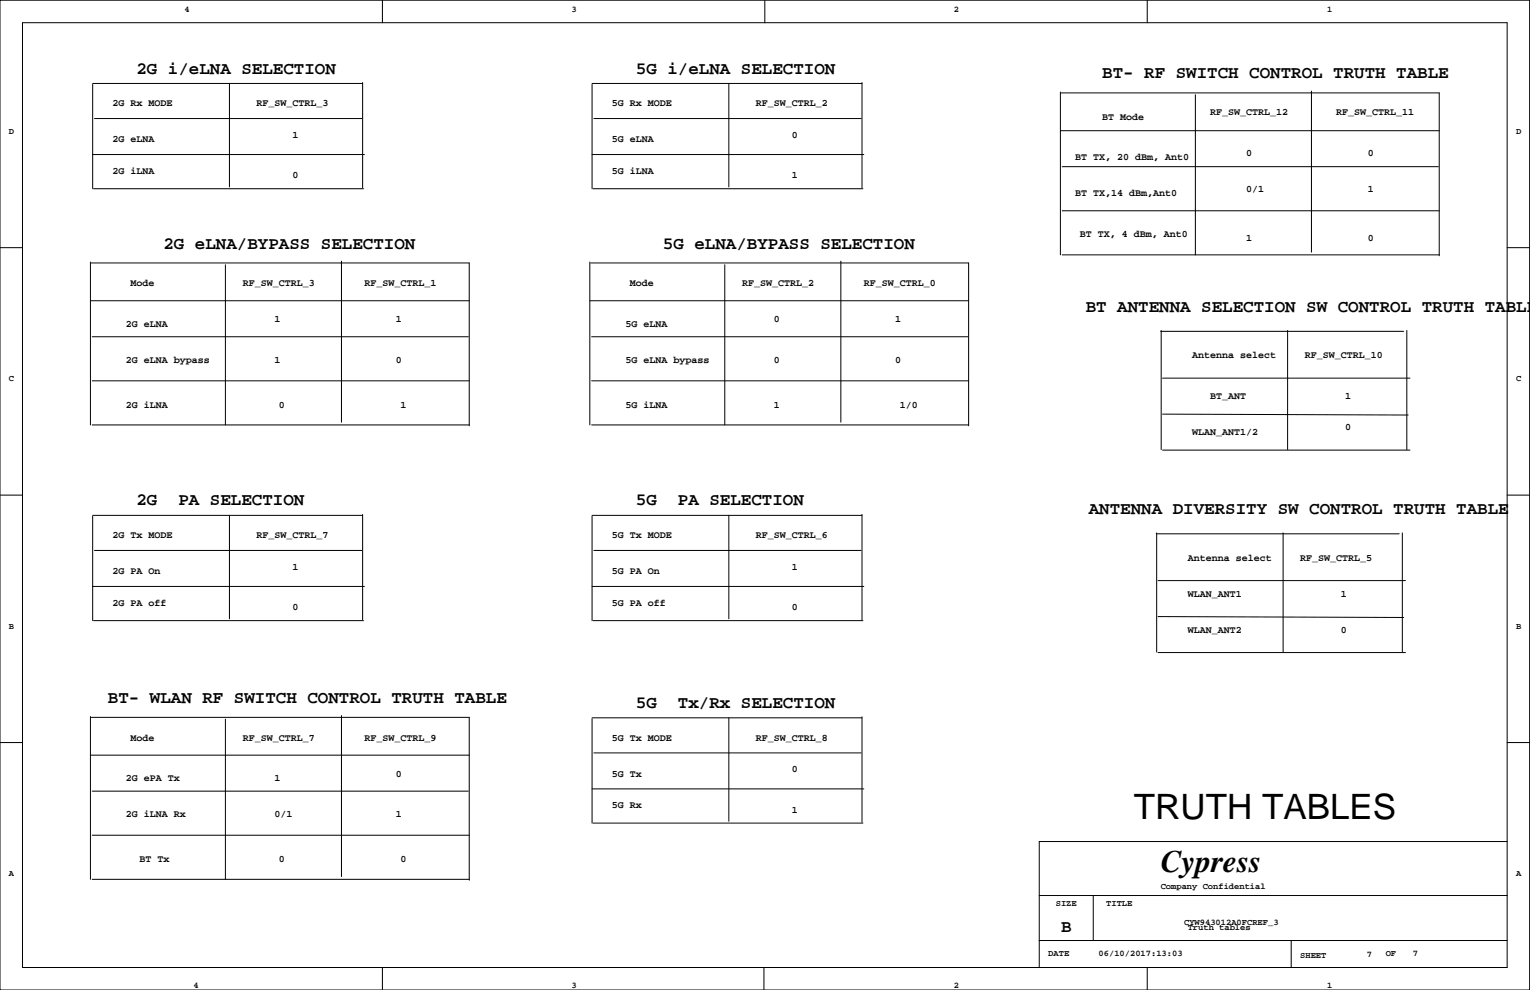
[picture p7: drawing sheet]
<svg xmlns="http://www.w3.org/2000/svg" width="432mm" height="279mm" viewBox="0 0 432 279" stroke-linecap="round" stroke-linejoin="round" font-family="sans-serif">
<defs><g id="words">
<text font-size="9.9" x="320" y="231.2">TRUTH TABLES</text>
<text font-size="8.8" x="327.6" y="246.1">Cypress</text>
<g font-size="4.9">
<text x="38.5" y="20.8">2G i/eLNA SELECTION</text>
<text x="179.5" y="20.8">5G i/eLNA SELECTION</text>
<text x="311.1" y="22">BT- RF SWITCH CONTROL TRUTH TABLE</text>
<text x="46.1" y="70.3">2G eLNA/BYPASS SELECTION</text>
<text x="187.1" y="70.3">5G eLNA/BYPASS SELECTION</text>
<text x="306.4" y="88.1">BT ANTENNA SELECTION SW CONTROL TRUTH TABLE</text>
<text x="38.5" y="142.7">2G</text>
<text x="50.4" y="142.7">PA SELECTION</text>
<text x="179.5" y="142.7">5G</text>
<text x="191.3" y="142.7">PA SELECTION</text>
<text x="307.3" y="145.2">ANTENNA DIVERSITY SW CONTROL TRUTH TABLE</text>
<text x="30.5" y="198.5">BT- WLAN RF SWITCH CONTROL TRUTH TABLE</text>
<text x="179.5" y="199.8">5G</text>
<text x="191.3" y="199.8">Tx/Rx SELECTION</text>
<text x="299.4" y="263">B</text>
</g>
<g font-size="2.8">
<text x="31.7" y="30">2G Rx MODE</text>
<text x="72.4" y="30">RF_SW_CTRL_3</text>
<text x="172.7" y="30">5G Rx MODE</text>
<text x="213.3" y="30">RF_SW_CTRL_2</text>
<text x="311.1" y="33.8">BT Mode</text>
<text x="341.6" y="32.6">RF_SW_CTRL_12</text>
<text x="377.1" y="32.6">RF_SW_CTRL_11</text>
<text x="31.7" y="40.2">2G eLNA</text>
<text x="82.5" y="38.9">1</text>
<text x="172.7" y="40.2">5G eLNA</text>
<text x="223.5" y="38.9">0</text>
<text x="303.5" y="45.3">BT TX, 20 dBm, Ant0</text>
<text x="351.7" y="44">0</text>
<text x="386" y="44">0</text>
<text x="31.7" y="49.1">2G iLNA</text>
<text x="82.5" y="50.3">0</text>
<text x="172.7" y="49.1">5G iLNA</text>
<text x="223.5" y="50.3">1</text>
<text x="303.5" y="55.4">BT TX,14 dBm,Ant0</text>
<text x="351.7" y="54.2">0/1</text>
<text x="386" y="54.2">1</text>
<text x="304.7" y="66.9">BT TX, 4 dBm, Ant0</text>
<text x="351.7" y="68.1">1</text>
<text x="386" y="68.1">0</text>
<text x="36.8" y="80.8">Mode</text>
<text x="68.6" y="80.8">RF_SW_CTRL_3</text>
<text x="102.8" y="80.8">RF_SW_CTRL_1</text>
<text x="177.8" y="80.8">Mode</text>
<text x="209.5" y="80.8">RF_SW_CTRL_2</text>
<text x="243.8" y="80.8">RF_SW_CTRL_0</text>
<text x="35.6" y="92.3">2G eLNA</text>
<text x="77.5" y="91">1</text>
<text x="111.7" y="91">1</text>
<text x="176.5" y="92.3">5G eLNA</text>
<text x="218.4" y="91">0</text>
<text x="252.7" y="91">1</text>
<text x="336.5" y="101.1">Antenna select</text>
<text x="368.2" y="101.1">RF_SW_CTRL_10</text>
<text x="35.6" y="102.4">2G eLNA bypass</text>
<text x="77.5" y="102.4">1</text>
<text x="111.7" y="102.4">0</text>
<text x="176.5" y="102.4">5G eLNA bypass</text>
<text x="218.4" y="102.4">0</text>
<text x="252.7" y="102.4">0</text>
<text x="341.6" y="112.6">BT_ANT</text>
<text x="379.6" y="112.6">1</text>
<text x="35.6" y="115.1">2G iLNA</text>
<text x="78.7" y="115.1">0</text>
<text x="113" y="115.1">1</text>
<text x="176.5" y="115.1">5G iLNA</text>
<text x="218.4" y="115.1">1</text>
<text x="253.9" y="115.1">1/0</text>
<text x="336.5" y="122.7">WLAN_ANT1/2</text>
<text x="379.6" y="121.5">0</text>
<text x="31.7" y="151.9">2G Tx MODE</text>
<text x="72.4" y="151.9">RF_SW_CTRL_7</text>
<text x="172.7" y="151.9">5G Tx MODE</text>
<text x="213.3" y="151.9">RF_SW_CTRL_6</text>
<text x="82.5" y="160.8">1</text>
<text x="223.5" y="160.8">1</text>
<text x="335.2" y="158.3">Antenna select</text>
<text x="366.9" y="158.3">RF_SW_CTRL_5</text>
<text x="31.7" y="162.1">2G PA On</text>
<text x="172.7" y="162.1">5G PA On</text>
<text x="31.7" y="171">2G PA off</text>
<text x="82.5" y="172.2">0</text>
<text x="172.7" y="171">5G PA off</text>
<text x="223.5" y="172.2">0</text>
<text x="335.2" y="168.4">WLAN_ANT1</text>
<text x="378.4" y="168.4">1</text>
<text x="335.2" y="178.6">WLAN_ANT2</text>
<text x="378.4" y="178.6">0</text>
<text x="36.8" y="209.1">Mode</text>
<text x="68.6" y="209.1">RF_SW_CTRL_7</text>
<text x="102.8" y="209.1">RF_SW_CTRL_9</text>
<text x="172.7" y="209.1">5G Tx MODE</text>
<text x="213.3" y="209.1">RF_SW_CTRL_8</text>
<text x="35.6" y="220.5">2G ePA Tx</text>
<text x="77.5" y="220.5">1</text>
<text x="111.7" y="219.2">0</text>
<text x="172.7" y="219.2">5G Tx</text>
<text x="223.5" y="218">0</text>
<text x="35.6" y="230.6">2G iLNA Rx</text>
<text x="77.5" y="230.6">0/1</text>
<text x="111.7" y="230.6">1</text>
<text x="172.7" y="228.1">5G Rx</text>
<text x="223.5" y="229.4">1</text>
<text x="39.4" y="243.3">BT Tx</text>
<text x="78.7" y="243.3">0</text>
<text x="113" y="243.3">0</text>
</g>
<g font-size="2.5">
<text x="52.1" y="3.4">4</text>
<text x="161.3" y="3.4">3</text>
<text x="269.2" y="3.4">2</text>
<text x="374.6" y="3.4">1</text>
<text x="2.5" y="37.7">D</text>
<text x="427.9" y="37.7">D</text>
<text x="2.5" y="107.5">C</text>
<text x="427.9" y="107.5">C</text>
<text x="2.5" y="177.4">B</text>
<text x="427.9" y="177.4">B</text>
<text x="2.5" y="247.2">A</text>
<text x="327.6" y="251">Company Confidential</text>
<text x="427.9" y="247.2">A</text>
<text x="298" y="255.7">SIZE</text>
<text x="312.2" y="255.7">TITLE</text>
<text x="334.2" y="261.2">CYW943012A0FCREF_3</text>
<text x="335.2" y="262.5">Truth tables</text>
<text x="295.8" y="269.7">DATE</text>
<text x="310.1" y="269.8">06/10/2017:13:03</text>
<text x="391.1" y="269.7">OF</text>
<text x="398.7" y="269.8">7</text>
<text x="366.9" y="270.3">SHEET</text>
<text x="385.8" y="270.1">7</text>
<text x="54.6" y="279">4</text>
<text x="161.3" y="279">3</text>
<text x="269.2" y="279">2</text>
<text x="374.6" y="279">1</text>
</g>
</g></defs>
<g fill="none" stroke="#000" stroke-width=".28">
<path d="M0 .1h431.7v279.3h-431.7zM6.3 6.4h419.1v266.7h-419.1zM107.9 .1v6.3M215.9 .1v6.3M323.8 .1v6.3M26.2 23.6h76.1M26.2 23.8v29.5M26.7 33.5h75.4M64.8 23.6v29.2M102.3 23.3v29.7M167.1 23.6h76.2M167.1 23.8v29.5"/>
<path d="M167.6 33.5h75.4M205.7 23.6v29.2M243.3 23.3v29.7M299.3 26v45.9M299.3 36.9h106.9M299.5 26.2h106.7v46M337.4 26.7v45.2M370.1 25.7v45.5M26.2 43.6h76.6M26.4 53.3h76.2M167.1 43.6h76.7M167.3 53.3h76.2"/>
<path d="M299.8 47h106.1M299.8 59.5h106.4M0 69.9h6.3M25.5 74v45.9M25.8 74.2h106.6v46M63.6 74.7v45.2M96.4 73.7v45.5M166.5 74v45.9M166.7 74.2h106.7v46M204.6 74.7v45.2M237.3 73.7v45.5M299.8 71.9h106.4"/>
<path d="M425.4 69.9h6.3M25.5 84.9h106.9M26 95h106.2M166.5 84.9h106.9M167 95h106.1M327.6 93.5h68.5M327.7 93.3v33.6M363.4 93.3v33.6M397 93.3v33.6M26 107.5h106.4M26 119.9h106.4M167 107.5h106.4"/>
<path d="M167 119.9h106.4M328.1 106.7h69.8M328.1 116.9l69.3 .2M0 139.7h6.3M328.1 127h69.8M425.4 139.7h6.3M26.2 145.7v29.5M26.2 145.4h76.1M26.7 155.3h75.4M64.8 145.4v29.2M102.3 145.2v29.7M167.1 145.4h76.2"/>
<path d="M167.1 145.7v29.5M167.6 155.3h75.4M205.7 145.4v29.2M243.3 145.2v29.7M326.3 150.7h68.6M326.4 150.4v33.6M362.1 150.4v33.6M395.8 150.4v33.6M26.2 165.5h76.6M26.4 175.2h76.2M167.1 165.5h76.7M167.3 175.2h76.2"/>
<path d="M326.8 163.9h69.9M326.8 174l69.3 .3M326.8 184.2h69.9M0 209.6h6.3M25.5 202.2v46M25.5 213.1h106.9M25.8 202.5h106.6v45.9M63.6 203v45.2M96.4 201.9v45.5M167.1 202.8v29.5M167.1 202.6h76.2M167.6 212.5h75.4"/>
<path d="M205.7 202.6v29.2M243.3 202.3v29.7M425.4 209.6h6.3M26 223.3h106.2M26 235.7h106.4M167.1 222.6h76.7M167.3 232.3h76.2M425.4 237.5h-132.1v35.6M26 248.2h106.4M293.3 252.7h132.1M308.5 252.7v12.7M107.9 273.1v6.3"/>
<path d="M215.6 273.1v6.3M293.3 265.4h132.1M323.8 273.1v6.3M364.4 265.4v7.7"/>
</g>
<use href="#words"/>
</svg>
